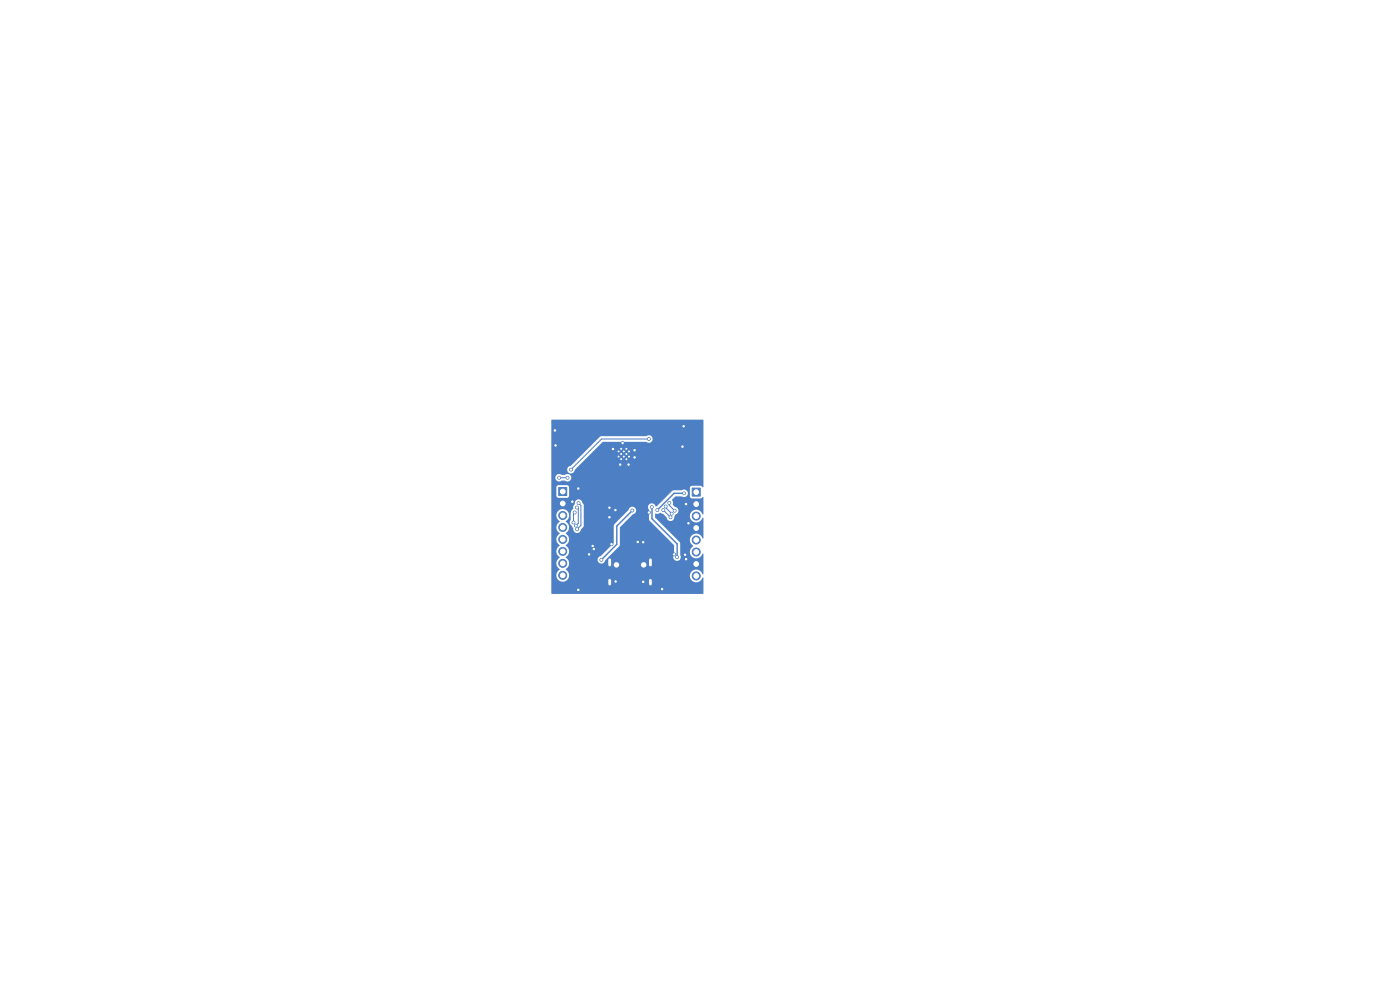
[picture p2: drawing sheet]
<svg xmlns="http://www.w3.org/2000/svg" width="297mm" height="210mm" viewBox="0 0 297 210" stroke-linecap="round" stroke-linejoin="round" font-family="sans-serif">
<path d="M129.3 118.8v1.1M138 118.8v1.1M129.3 123.1v.8M138 123.1v.8" fill="none" stroke="#4d7fc4" stroke-width="1"/>
<g fill="#4d7fc4" stroke="#4d7fc4" stroke-width=".21">
<path d="M146.9 103.5h1.7v1.7h-1.7z"/>
<path d="M118.5 103.4h1.7v1.7h-1.7z"/>
<circle cx="147.7" cy="106.9" r=".85"/>
<circle cx="147.7" cy="109.5" r=".85"/>
<circle cx="147.7" cy="112" r=".85"/>
<circle cx="147.7" cy="114.6" r=".85"/>
<circle cx="147.7" cy="117.1" r=".85"/>
<circle cx="147.7" cy="119.6" r=".85"/>
<circle cx="147.7" cy="122.2" r=".85"/>
<circle cx="131.2" cy="95.8" r=".3"/>
<circle cx="131.2" cy="96.9" r=".15"/>
<circle cx="131.8" cy="95.2" r=".3"/>
<circle cx="131.8" cy="96.3" r=".3"/>
<circle cx="131.8" cy="97.4" r=".3"/>
<circle cx="132.3" cy="95.8" r=".3"/>
<circle cx="132.3" cy="96.9" r=".3"/>
<circle cx="132.9" cy="95.2" r=".3"/>
<circle cx="132.9" cy="96.3" r=".3"/>
<circle cx="132.9" cy="97.4" r=".3"/>
<circle cx="133.4" cy="95.8" r=".3"/>
<circle cx="133.4" cy="96.9" r=".3"/>
<circle cx="119.4" cy="106.8" r=".85"/>
<circle cx="119.4" cy="109.3" r=".85"/>
<circle cx="119.4" cy="111.9" r=".85"/>
<circle cx="119.4" cy="114.4" r=".85"/>
<circle cx="119.4" cy="117" r=".85"/>
<circle cx="119.4" cy="119.5" r=".85"/>
<circle cx="119.4" cy="122" r=".85"/>
<circle cx="145.3" cy="117.7" r=".3"/>
<circle cx="146.1" cy="111" r=".3"/>
<circle cx="117.9" cy="94.5" r=".3"/>
<circle cx="130.6" cy="123.4" r=".3"/>
<circle cx="117.7" cy="91.3" r=".3"/>
<circle cx="125" cy="117.6" r=".3"/>
<circle cx="122.7" cy="125.1" r=".3"/>
<circle cx="122.7" cy="103.6" r=".3"/>
<circle cx="143" cy="117.6" r=".3"/>
<circle cx="137.7" cy="108.7" r=".3"/>
<circle cx="145" cy="90.4" r=".3"/>
<circle cx="132.1" cy="94" r=".3"/>
<circle cx="136.5" cy="115" r=".3"/>
<circle cx="144.8" cy="94.7" r=".3"/>
<circle cx="130" cy="95.3" r=".3"/>
<circle cx="136.5" cy="123.4" r=".3"/>
<circle cx="134.6" cy="97" r=".3"/>
<circle cx="131.6" cy="98.6" r=".3"/>
<circle cx="134.6" cy="95.5" r=".3"/>
<circle cx="129.7" cy="115.4" r=".3"/>
<circle cx="145.5" cy="118.6" r=".3"/>
<circle cx="129.3" cy="107.7" r=".3"/>
<circle cx="135.3" cy="115" r=".3"/>
<circle cx="125.7" cy="115.8" r=".3"/>
<circle cx="130.6" cy="108.2" r=".3"/>
<circle cx="121.4" cy="106.4" r=".3"/>
<circle cx="133.4" cy="98.6" r=".3"/>
<circle cx="129.3" cy="109.7" r=".3"/>
<circle cx="140.5" cy="125" r=".3"/>
<circle cx="126" cy="116.5" r=".3"/>
<circle cx="145.5" cy="106.9" r=".3"/>
<circle cx="139.4" cy="108.2" r=".3"/>
<circle cx="145.1" cy="104.6" r=".3"/>
<circle cx="138.3" cy="107.6" r=".3"/>
<circle cx="127.6" cy="118.8" r=".3"/>
<circle cx="143.6" cy="118.2" r=".3"/>
<circle cx="134.2" cy="108.3" r=".3"/>
<circle cx="118.6" cy="101.3" r=".3"/>
<circle cx="120.4" cy="101.3" r=".3"/>
<circle cx="121.7" cy="110.8" r=".3"/>
<circle cx="121.9" cy="108.7" r=".3"/>
<circle cx="122.7" cy="106.7" r=".3"/>
<circle cx="122.4" cy="112.3" r=".3"/>
<circle cx="122.4" cy="107.7" r=".3"/>
<circle cx="122.2" cy="111.5" r=".3"/>
<circle cx="141.2" cy="107.4" r=".3"/>
<circle cx="142.5" cy="109" r=".3"/>
<circle cx="142" cy="106.7" r=".3"/>
<circle cx="143.1" cy="108.3" r=".3"/>
<circle cx="140.7" cy="108.2" r=".3"/>
<circle cx="142.2" cy="109.7" r=".3"/>
<circle cx="121.1" cy="99.6" r=".3"/>
<circle cx="137.6" cy="93.1" r=".3"/>
</g>
<path d="M134.1 108.3l-3.3 3.3v3.9l-3.2 3.3M138.3 107.6v2.4l5.4 5.4-.1 2.8M145.1 104.6h-2.1l-3.6 3.6" fill="none" stroke="#4d7fc4" stroke-width=".3"/>
<path d="M137.6 93.1h-10l-6.5 6.5M118.6 101.3h1.8M121.9 108.7l-.2 .3v1.8M122.4 107.7l.3 .3v3l-.5 .5M122.7 106.7l.5 .5v4.3l-.8 .8M140.7 108.2l1.5 1.5M141.2 107.4v.3l1.3 1.3M142 106.7v.5l1.1 1.1" fill="none" stroke="#4d7fc4" stroke-width=".21"/>
<path d="M117 89.1l32.2-.1v14.3l-.1 .1-.5-.4h-1.8l-.3 .2-.1 .3v1.9l.2 .3h2l.4-.3 .2 .1v3.5l-.2 .1a1.36 1.36 0 0 0-2.1-.7 1.36 1.36 0 0 0 0 2.2 1.36 1.36 0 0 0 2.1-.8l.2 .1v4.2l-.1 .1a1.4 1.4 0 0 0-2.2-.7 1.4 1.4 0 0 0 .2 2.3 1.4 1.4 0 0 0-.2 2.4 1.4 1.4 0 0 0 2.2-.8l.1 .1v4.2l-.2 .1a1.36 1.36 0 0 0-2.1-.7 1.36 1.36 0 0 0 0 2.2 1.36 1.36 0 0 0 2.1-.8l.2 .1v3.3l-.1 .1h-32.1v-16.8h1l.2 .9 .5 .5a1.48 1.48 0 0 0 0 2.6 1.48 1.48 0 0 0 0 2.5 1.48 1.48 0 0 0 0 2.5 1.48 1.48 0 0 0 0 2.6 1.39 1.39 0 0 0-.4 2.1 1.39 1.39 0 0 0 2.2 0 1.39 1.39 0 0 0-.5-2.1l.5-.6 .2-.5h9.5v.2a.58 .58 0 0 0 .7 .5 .58 .58 0 0 0 .5-.7h4.6v.2a.58 .58 0 0 0 .9 .4 .58 .58 0 0 0 0-1 .58 .58 0 0 0-.9 .4h-4.6l-.1-.1a.58 .58 0 0 0-.6-.4 .58 .58 0 0 0-.5 .5h-9.5v-.5l-.3-.5h6.4v.1a.82 .82 0 0 0 .8 .8 .82 .82 0 0 0 .8-.7l3-3.1 .1-4 2.8-2.7a.8 .8 0 0 0 .7-.8 .8 .8 0 0 0-.8-.8h3.3l.2 .6v2.3l5.3 5.2v2a.82 .82 0 0 0 0 1.1 .82 .82 0 0 0 1.1 .1 .82 .82 0 0 0 .2-1.1l-.1-2.6-5.2-5.3v-.8h.5a.85 .85 0 0 1 1.2 0l.7 .8a.85 .85 0 0 0 1 .7 .85 .85 0 0 0 .7-1l.2-.3a.87 .87 0 0 0 .6-.9 .87 .87 0 0 0-.8-.8l-.4-.5 .1-.4-.2-.6 .7-.7h1.3a.82 .82 0 0 0 1.1-.1 .82 .82 0 0 0 0-1.1 .82 .82 0 0 0-1.1-.1l-1.9 .1-3.4 3.3h-.2a.83 .83 0 0 0-.8-.6 .83 .83 0 0 0-.8 .7h-3.3a.85 .85 0 0 0-.9 .7l-3 3.1-.1 3.9-2.7 2.7-.5 .3-.2 .5h-6.4l-.4-.5a1.48 1.48 0 0 0 0-2.5 1.48 1.48 0 0 0 0-2.5 1.42 1.42 0 0 0 .1-2.4h.8l.1 .4 .6 .9a.84 .84 0 0 0 .7 1 .84 .84 0 0 0 1-.8l.5-.8v-4.6a1.39 1.39 0 0 0-1.3-.9 1.23 1.23 0 0 0-.6 1l-.3 .4v.5a1.34 1.34 0 0 0-.5 1.2v1.2l-.2 .5h-.8l-.1-.2a1.37 1.37 0 0 0 .2-2.3 1.37 1.37 0 0 0-2.2 .9h-1v-5.8h1v1.8l.3 .4h2l.4-.4v-1.8l-.4-.5h-1.8l-.3 .2-.2 .3h-1v-2.1h.8v.1a.83 .83 0 0 0 1.4 .5l.7 .1a.81 .81 0 0 0 1.1-.1 .81 .81 0 0 0-.1-1.2 .81 .81 0 0 0-1.1 0h-.7a.8 .8 0 0 0-1.3 .6h-.8v-1.8h3.3v.2a.82 .82 0 0 0 .9 .7 .82 .82 0 0 0 .8-.8l5.9-5.9h9.2a.82 .82 0 0 0 1.1 0 .82 .82 0 0 0 0-1.1 .82 .82 0 0 0-1.1-.1l-9.7 .1-6.4 6.2a.81 .81 0 0 0-.7 .7h-3.3z" fill="#4d7fc4"/>
<g fill="#fff" stroke="#fff" stroke-width=".21">
<circle cx="145.3" cy="117.7" r=".15"/>
<circle cx="146" cy="111" r=".15"/>
<circle cx="117.9" cy="94.5" r=".15"/>
<circle cx="130.6" cy="123.3" r=".15"/>
<circle cx="117.7" cy="91.3" r=".15"/>
<circle cx="125" cy="117.6" r=".15"/>
<circle cx="122.7" cy="125.1" r=".15"/>
<circle cx="122.7" cy="103.6" r=".15"/>
<circle cx="143" cy="117.6" r=".15"/>
<circle cx="137.7" cy="108.7" r=".15"/>
<circle cx="145" cy="90.4" r=".15"/>
<circle cx="132.1" cy="94" r=".15"/>
<circle cx="136.4" cy="115" r=".15"/>
<circle cx="144.8" cy="94.7" r=".15"/>
<circle cx="130" cy="95.2" r=".15"/>
<circle cx="136.4" cy="123.4" r=".15"/>
<circle cx="134.6" cy="97" r=".15"/>
<circle cx="131.6" cy="98.6" r=".15"/>
<circle cx="134.6" cy="95.5" r=".15"/>
<circle cx="129.7" cy="115.4" r=".15"/>
<circle cx="145.5" cy="118.6" r=".15"/>
<circle cx="129.3" cy="107.7" r=".15"/>
<circle cx="135.3" cy="115" r=".15"/>
<circle cx="125.7" cy="115.8" r=".15"/>
<circle cx="130.6" cy="108.2" r=".15"/>
<circle cx="121.4" cy="106.4" r=".15"/>
<circle cx="133.3" cy="98.6" r=".15"/>
<circle cx="129.3" cy="109.7" r=".15"/>
<circle cx="140.5" cy="125" r=".15"/>
<circle cx="126" cy="116.5" r=".15"/>
<circle cx="145.5" cy="106.9" r=".15"/>
<circle cx="139.4" cy="108.2" r=".15"/>
<circle cx="145.1" cy="104.6" r=".15"/>
<circle cx="138.3" cy="107.6" r=".15"/>
<circle cx="127.6" cy="118.7" r=".15"/>
<circle cx="143.6" cy="118.2" r=".15"/>
<circle cx="134.1" cy="108.3" r=".15"/>
<circle cx="118.6" cy="101.3" r=".15"/>
<circle cx="120.4" cy="101.3" r=".15"/>
<circle cx="121.7" cy="110.8" r=".15"/>
<circle cx="121.9" cy="108.7" r=".15"/>
<circle cx="122.7" cy="106.7" r=".15"/>
<circle cx="122.4" cy="112.3" r=".15"/>
<circle cx="122.4" cy="107.7" r=".15"/>
<circle cx="122.2" cy="111.5" r=".15"/>
<circle cx="141.2" cy="107.4" r=".15"/>
<circle cx="142.5" cy="109" r=".15"/>
<circle cx="142" cy="106.7" r=".15"/>
<circle cx="143.1" cy="108.3" r=".15"/>
<circle cx="140.7" cy="108.2" r=".15"/>
<circle cx="142.2" cy="109.7" r=".15"/>
<circle cx="121.1" cy="99.6" r=".15"/>
<circle cx="137.7" cy="93.1" r=".15"/>
<circle cx="130.8" cy="119.8" r=".32"/>
<circle cx="136.6" cy="119.8" r=".32"/>
<circle cx="147.7" cy="104.4" r=".5"/>
<circle cx="147.7" cy="106.9" r=".5"/>
<circle cx="147.7" cy="109.5" r=".5"/>
<circle cx="147.7" cy="112" r=".5"/>
<circle cx="147.7" cy="114.6" r=".5"/>
<circle cx="147.7" cy="117.1" r=".5"/>
<circle cx="147.7" cy="119.6" r=".5"/>
<circle cx="147.7" cy="122.2" r=".5"/>
<circle cx="131.2" cy="95.8" r=".1"/>
<circle cx="131.2" cy="96.9" r=".1"/>
<circle cx="131.8" cy="95.2" r=".1"/>
<circle cx="131.8" cy="96.3" r=".1"/>
<circle cx="131.8" cy="97.4" r=".1"/>
<circle cx="132.3" cy="95.8" r=".1"/>
<circle cx="132.3" cy="96.9" r=".1"/>
<circle cx="132.9" cy="95.2" r=".1"/>
<circle cx="132.9" cy="96.3" r=".1"/>
<circle cx="132.9" cy="97.4" r=".1"/>
<circle cx="133.4" cy="95.8" r=".1"/>
<circle cx="133.4" cy="96.9" r=".1"/>
<circle cx="119.4" cy="104.3" r=".5"/>
<circle cx="119.4" cy="106.8" r=".5"/>
<circle cx="119.4" cy="109.3" r=".5"/>
<circle cx="119.4" cy="111.9" r=".5"/>
<circle cx="119.4" cy="114.4" r=".5"/>
<circle cx="119.4" cy="117" r=".5"/>
<circle cx="119.4" cy="119.5" r=".5"/>
<circle cx="119.4" cy="122" r=".5"/>
</g>
<path d="M129.3 118.8v1.1M138 118.8v1.1M129.3 123.1v.8M138 123.1v.8" fill="none" stroke="#fff" stroke-width=".6"/>
</svg>
